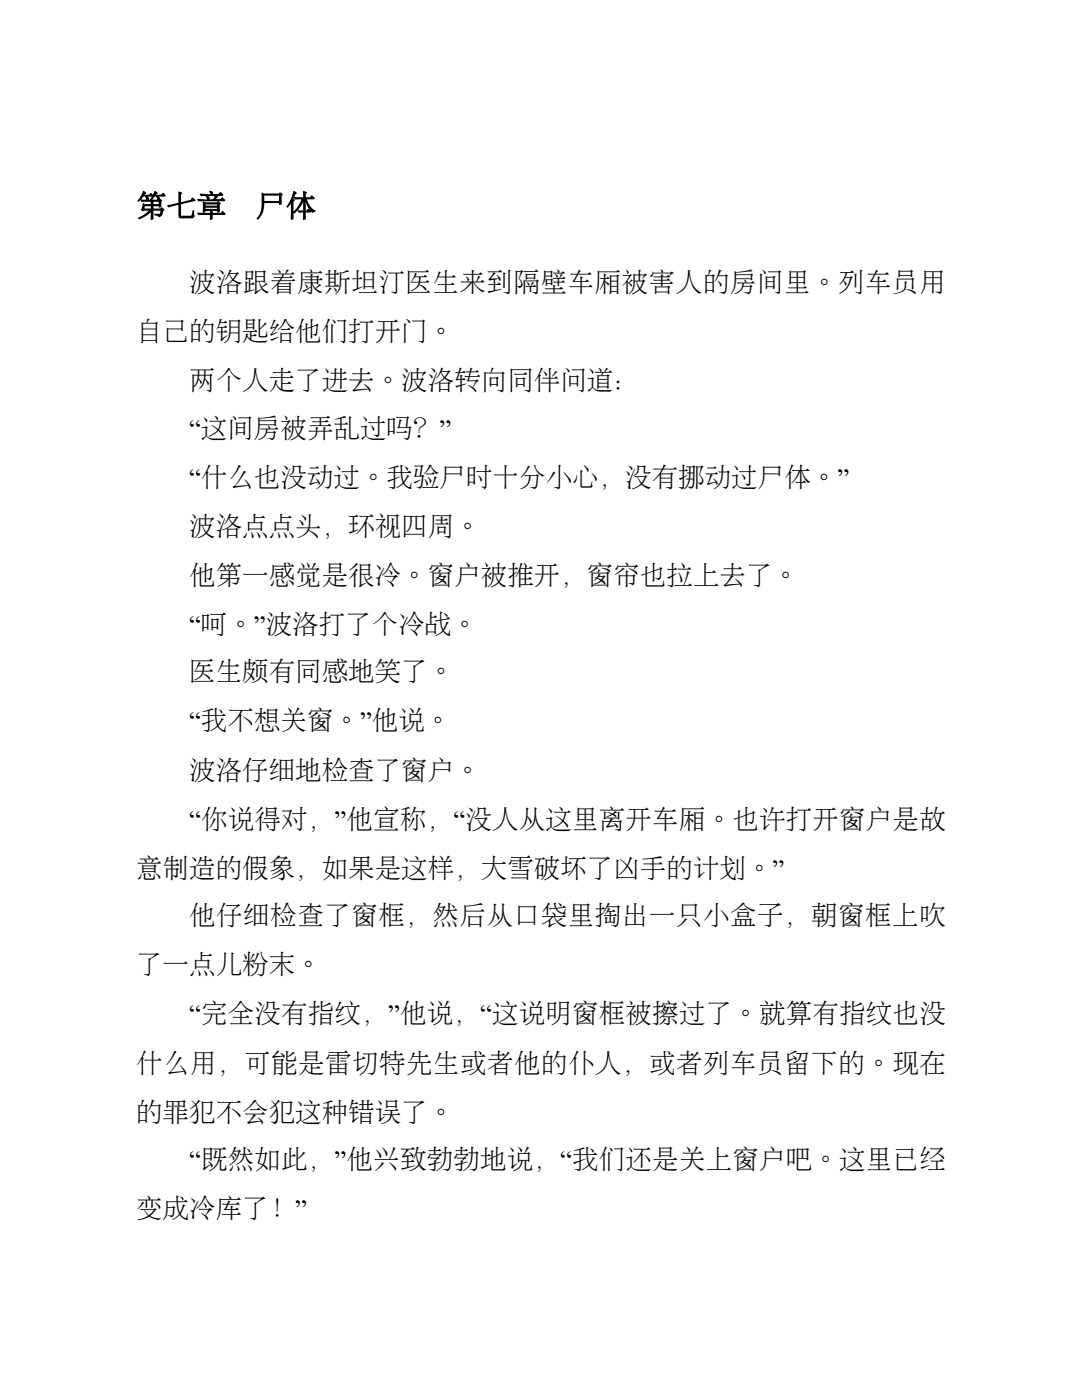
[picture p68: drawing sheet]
<svg xmlns="http://www.w3.org/2000/svg" width="216mm" height="279mm" viewBox="0 0 216 279" stroke-linecap="round" stroke-linejoin="round" font-family="sans-serif">
<defs><g id="words">
<g font-size="5.3">
<text x="37.7" y="58.2">波洛跟着康斯坦汀医生来到隔壁车厢被害人的房间里。列车员用</text>
<text x="27.2" y="68">自己的钥匙给他们打开门。</text>
<text x="37.7" y="77.8">两个人走了进去。波洛转向同伴问道：</text>
<text x="37.7" y="87.3">“这间房被弄乱过吗？”</text>
<text x="37.7" y="97.1">“什么也没动过。我验尸时十分小心，没有挪动过尸体。”</text>
<text x="37.7" y="106.9">波洛点点头，环视四周。</text>
<text x="37.7" y="116.7">他第一感觉是很冷。窗户被推开，窗帘也拉上去了。</text>
<text x="37.7" y="126.5">“呵。”波洛打了个冷战。</text>
<text x="37.7" y="136">医生颇有同感地笑了。</text>
<text x="37.7" y="145.8">“我不想关窗。”他说。</text>
<text x="37.7" y="155.6">波洛仔细地检查了窗户。</text>
<text x="37.7" y="165.4">“你说得对，”他宣称，“没人从这里离开车厢。也许打开窗户是故</text>
<text x="27.2" y="175.2">意制造的假象，如果是这样，大雪破坏了凶手的计划。”</text>
<text x="37.7" y="184.7">他仔细检查了窗框，然后从口袋里掏出一只小盒子，朝窗框上吹</text>
<text x="27.2" y="194.5">了一点儿粉末。</text>
<text x="37.7" y="204.3">“完全没有指纹，”他说，“这说明窗框被擦过了。就算有指纹也没</text>
<text x="27.2" y="214">什么用，可能是雷切特先生或者他的仆人，或者列车员留下的。现在</text>
<text x="27.2" y="223.8">的罪犯不会犯这种错误了。</text>
<text x="37.7" y="233.4">“既然如此，”他兴致勃勃地说，“我们还是关上窗户吧。这里已经</text>
<text x="27.2" y="243.2">变成冷库了！”</text>
</g>
</g></defs>
<path d="M28.5 38.1l.7 .4-.4 .5 1-.2 .2-.2a.38 .38 0 0 1 .5 .2 .38 .38 0 0 1-.2 .5l-.9-.1a.38 .38 0 0 1 .3 .5 .38 .38 0 0 1-.4 .3l-.3-.9-.4 .2-.4 .5a.55 .55 0 0 1-.7 .4l-.1-.1zM30.8 38.1l.3 .1 .3 .3-.3 .4 1.1-.1 .2-.2a.4 .4 0 0 1 .5 .1 .4 .4 0 0 1-.1 .6l-1.2-.1a.37 .37 0 0 1 .3 .5 .37 .37 0 0 1-.5 .2l-.2-.8-.3 .2-.6 .6-.2 .1-.2-.2zM28.1 39.8l3.6 .1 .1-.1a.36 .36 0 0 1 .4 0 .36 .36 0 0 1 .1 .4l-.2 1.1-.3 .1-.1-.2h-1.1v.4h1.4l.3-.2 .5 .4v.1l-.2 .1a.98 .98 0 0 1-1 1.3l-.8-.5 .2-.2 .8 .1a.43 .43 0 0 0 .2-.7h-1.4v1.6l-.3 .3-.2-.2v-1.4l-1.2 .9-1.2 .6-.1-.3 .1-.1 1.1-.6 .9-.8h-1a.31 .31 0 0 1-.5 0 .31 .31 0 0 1 .1-.4l.3-1.1 .3 .2h1.2v-.4h-1.4a.43 .43 0 0 1-.4 0 .43 .43 0 0 1-.2-.5zM28.9 41.2l-.1 .4h1.3v-.4zM30.6 40.3v.4h1.1v-.4zM35.6 38.3l.8 .2-.3 .3v1.5l2-.4 .2-.4a.72 .72 0 0 1 .7 .6l-2.9 .7v2.2h2.1l.2-.9 .2-.2 .2 .3-.1 .5a.54 .54 0 0 1 .1 .6 .54 .54 0 0 1-.6 .3l-2.3-.1-.3-.3v-2.3l-1.4 .3a.44 .44 0 0 1-.5 .2 .44 .44 0 0 1-.3-.4l2.2-.5zM39.9 38.6l2.2 .2-.4-.6a.41 .41 0 0 1 .6 0 .41 .41 0 0 1 .1 .6l1.2-.1 .2-.3a.6 .6 0 0 1 .7 .7h-3.9a.43 .43 0 0 1-.5 0 .43 .43 0 0 1-.2-.5zM39.4 39.7l2 .1-.3-.8a.59 .59 0 0 1 .6 .2 .59 .59 0 0 1 0 .7l.8-.2 .4-.7a.36 .36 0 0 1 .4 0 .36 .36 0 0 1 .2 .4l-.5 .3 1 .1 .2-.3a.6 .6 0 0 1 .7 .6l-4.9 .1a.43 .43 0 0 1-.4-.1 .43 .43 0 0 1-.2-.4zM40.5 40.3l2.8 .1 .1-.2a.4 .4 0 0 1 .5 .1 .4 .4 0 0 1 .1 .5l-.1 1.5-.5 .1-.1-.3h-.9v.4h1.7l.2-.3a.6 .6 0 0 1 .6 .7h-2.5v.8l-.3 .2-.2-.2v-.8h-1.9a.43 .43 0 0 1-.4 0 .43 .43 0 0 1-.2-.5l2.5 .1v-.4h-.9v.2l-.5 .1zM41 41.5v.2h2.3v-.2zM41 40.8v.2h2.3v-.2zM52.2 38.4l.4 .2 3.1 .1v-.2a.4 .4 0 0 1 .5 0 .4 .4 0 0 1 .1 .5l-.1 1.6-.1 .2-.3 .1-.1-.4h-3a3.9 3.9 0 0 1-1.3 3.3l-.2-.2a4.1 4.1 0 0 0 1-3.1zM52.7 39v1.1h3v-1.1zM58.7 39.3l1.8 .1v-1.3l.8 .3-.3 .2v.8h.9l.2-.3a.6 .6 0 0 1 .6 .6l-1.5 .1a3.6 3.6 0 0 0 1.8 2.3l-.1 .2-.5 .2a5 5 0 0 1-1.6-2.8l.1 .1 .1-.1v2.3h.2a.45 .45 0 0 1 .5-.2 .45 .45 0 0 1 .3 .4l-.2 .2h-.8v1.2l-.3 .3-.3-.2 .1-1.3h-.4a.43 .43 0 0 1-.5 0 .43 .43 0 0 1-.2-.4h1.1v-2.3h.2v.1a5.8 5.8 0 0 1-2 2.8l-.2-.2 .1-.2a6.2 6.2 0 0 0 1.5-2.4h-.8a.43 .43 0 0 1-.4 0 .43 .43 0 0 1-.2-.5zM58.5 38.2l.6 .2 .1 .3a.92 .92 0 0 0-.6 .8l-.1 .2 .4 .2-.3 .4v3.3l-.4 .3-.2-.2 .1-3.5 .1 .1-.3 .5a.63 .63 0 0 1-.7 .6v-.1l.7-1.4z" fill="#000"/>
<use href="#words"/>
</svg>
